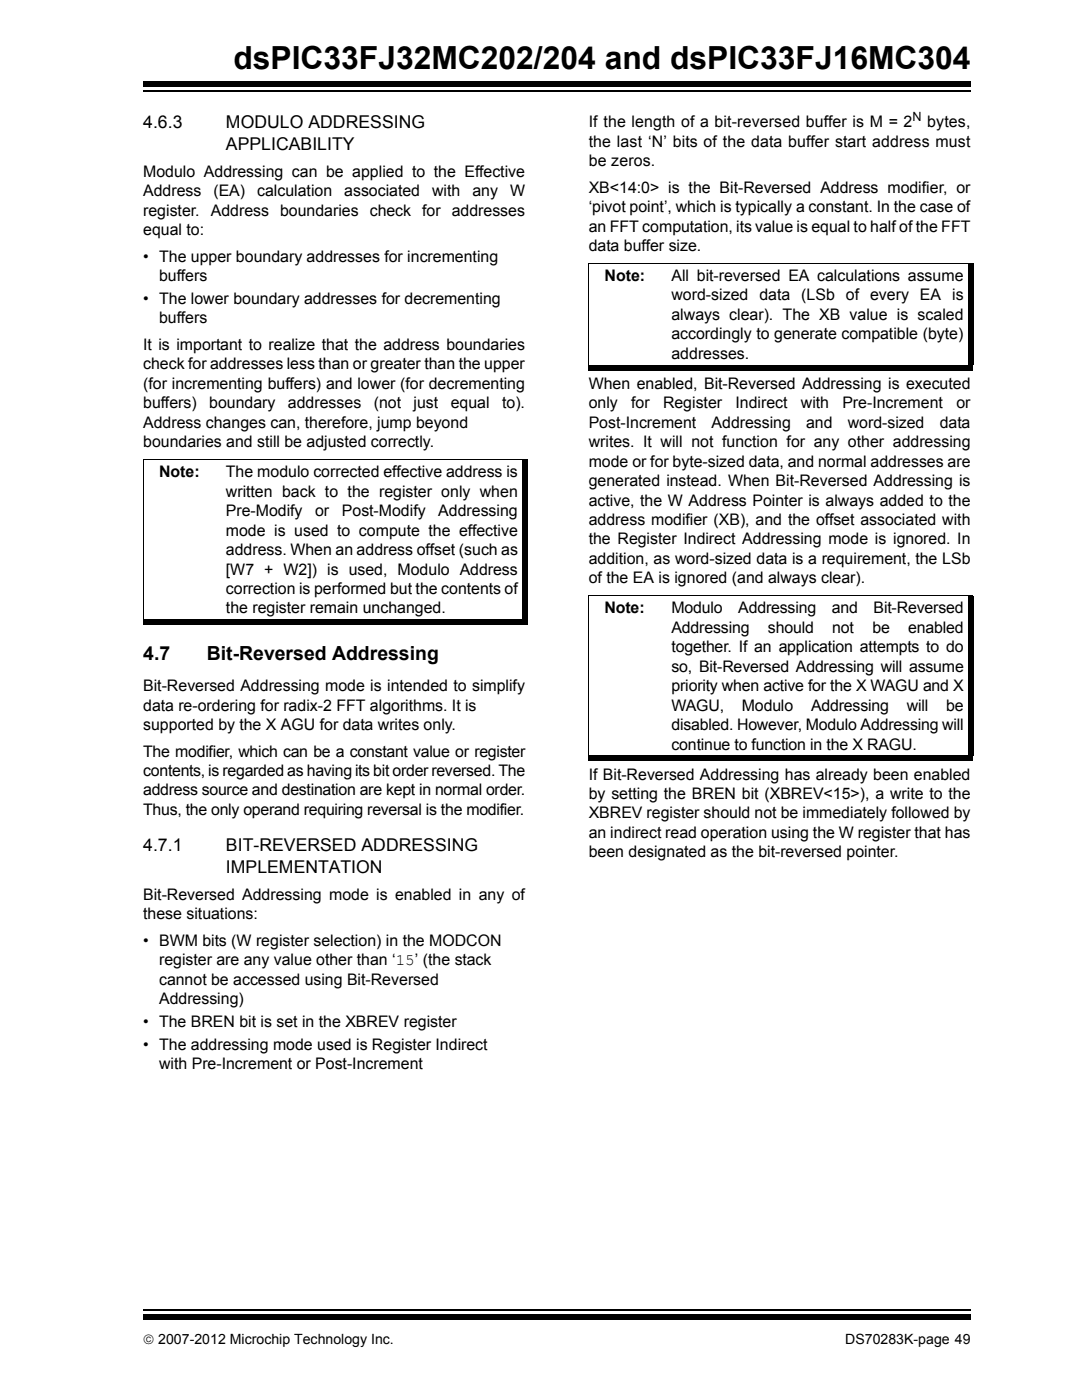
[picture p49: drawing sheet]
<svg xmlns="http://www.w3.org/2000/svg" width="216mm" height="279mm" viewBox="0 0 216 279" stroke-linecap="round" stroke-linejoin="round" font-family="sans-serif">
<defs><g id="words">
<text font-size="6.3" x="46.6" y="13.8">dsPIC33FJ32MC202/204 and dsPIC33FJ16MC304</text>
<g font-size="3.9">
<text x="28.6" y="131.7">4.7</text>
<text x="41.3" y="131.7">Bit-Reversed Addressing</text>
</g>
<g font-size="3.5">
<text x="28.6" y="25.6">4.6.3</text>
<text x="45.1" y="29.9">APPLICABILITY</text>
<text x="45.1" y="25.6">MODULO ADDRESSING</text>
<text x="28.6" y="169.9">4.7.1</text>
<text x="45.1" y="169.9">BIT-REVERSED ADDRESSING</text>
<text x="45.1" y="174.2">IMPLEMENTATION</text>
</g>
<g font-size="3.2">
<text x="117.5" y="25.4">If the length of a bit-reversed buffer is M = 2</text>
<text x="117.5" y="29.3">the last ‘N’ bits of the data buffer start address must</text>
<text x="185" y="25.4">bytes,</text>
<text x="28.6" y="35.3">Modulo Addressing can be applied to the Effective</text>
<text x="117.5" y="33.1">be zeros.</text>
<text x="28.6" y="39.2">Address</text>
<text x="42.6" y="39.2">(EA)</text>
<text x="51.3" y="39.2">calculation</text>
<text x="68.7" y="39.2">associated</text>
<text x="86.2" y="39.2">with</text>
<text x="94.3" y="39.2">any</text>
<text x="101.8" y="39.2">W</text>
<text x="117.5" y="38.4">XB&lt;14:0&gt; is the Bit-Reversed Address modifier, or</text>
<text x="28.6" y="43">register. Address boundaries check for addresses</text>
<text x="28.6" y="46.9">equal to:</text>
<text x="117.5" y="42.3">‘pivot point’, which is typically a constant. In the case of</text>
<text x="117.5" y="46.2">an FFT computation, its value is equal to half of the FFT</text>
<text x="28.6" y="52.2">• The upper boundary addresses for incrementing</text>
<text x="117.5" y="50.1">data buffer size.</text>
<text x="31.7" y="56.1">buffers</text>
<text x="120.6" y="56.1">Note:</text>
<text x="134" y="56.1">All bit-reversed EA calculations assume</text>
<text x="134" y="60">word-sized data (LSb of every EA is</text>
<text x="28.6" y="60.7">• The lower boundary addresses for decrementing</text>
<text x="31.7" y="64.6">buffers</text>
<text x="134" y="63.9">always clear). The XB value is scaled</text>
<text x="28.6" y="69.9">It is important to realize that the address boundaries</text>
<text x="134" y="67.7">accordingly to generate compatible (byte)</text>
<text x="134" y="71.6">addresses.</text>
<text x="28.6" y="73.7">check for addresses less than or greater than the upper</text>
<text x="28.6" y="77.6">(for incrementing buffers) and lower (for decrementing</text>
<text x="117.5" y="77.6">When enabled, Bit-Reversed Addressing is executed</text>
<text x="28.6" y="81.5">buffers)</text>
<text x="41.7" y="81.5">boundary</text>
<text x="57.5" y="81.5">addresses</text>
<text x="74.6" y="81.5">(not</text>
<text x="82.5" y="81.5">just</text>
<text x="90" y="81.5">equal</text>
<text x="100.2" y="81.5">to).</text>
<text x="117.5" y="81.5">only</text>
<text x="125.9" y="81.5">for</text>
<text x="132.3" y="81.5">Register</text>
<text x="146.8" y="81.5">Indirect</text>
<text x="159.8" y="81.5">with</text>
<text x="168.1" y="81.5">Pre-Increment</text>
<text x="190.8" y="81.5">or</text>
<text x="28.6" y="85.4">Address changes can, therefore, jump beyond</text>
<text x="28.6" y="89.3">boundaries and still be adjusted correctly.</text>
<text x="117.5" y="85.4">Post-Increment</text>
<text x="117.5" y="89.3">writes. It will not function for any other addressing</text>
<text x="142" y="85.4">Addressing</text>
<text x="160.9" y="85.4">and</text>
<text x="169.2" y="85.4">word-sized</text>
<text x="187.5" y="85.4">data</text>
<text x="31.8" y="95.3">Note:</text>
<text x="45.1" y="95.3">The modulo corrected effective address is</text>
<text x="117.5" y="93.1">mode or for byte-sized data, and normal addresses are</text>
<text x="45.1" y="99.1">written back to the register only when</text>
<text x="117.5" y="97">generated instead. When Bit-Reversed Addressing is</text>
<text x="117.5" y="100.9">active, the W Address Pointer is always added to the</text>
<text x="45.1" y="103">Pre-Modify</text>
<text x="45.1" y="106.9">mode is used to compute the effective</text>
<text x="62.9" y="103">or</text>
<text x="68.2" y="103">Post-Modify</text>
<text x="87.5" y="103">Addressing</text>
<text x="117.5" y="104.8">address modifier (XB), and the offset associated with</text>
<text x="45.1" y="110.8">address. When an address offset (such as</text>
<text x="117.5" y="108.6">the Register Indirect Addressing mode is ignored. In</text>
<text x="117.5" y="112.5">addition, as word-sized data is a requirement, the LSb</text>
<text x="45.1" y="114.7">[W7 + W2]) is used, Modulo Address</text>
<text x="45.1" y="118.5">correction is performed but the contents of</text>
<text x="117.5" y="116.4">of the EA is ignored (and always clear).</text>
<text x="45.1" y="122.4">the register remain unchanged.</text>
<text x="120.6" y="122.4">Note:</text>
<text x="134" y="122.4">Modulo</text>
<text x="147.3" y="122.4">Addressing</text>
<text x="166" y="122.4">and</text>
<text x="174.3" y="122.4">Bit-Reversed</text>
<text x="134" y="126.3">Addressing</text>
<text x="134" y="130.2">together. If an application attempts to do</text>
<text x="153.2" y="126.3">should</text>
<text x="166.1" y="126.3">not</text>
<text x="174.1" y="126.3">be</text>
<text x="181.2" y="126.3">enabled</text>
<text x="28.6" y="137.9">Bit-Reversed Addressing mode is intended to simplify</text>
<text x="134" y="134">so, Bit-Reversed Addressing will assume</text>
<text x="134" y="137.9">priority when active for the X WAGU and X</text>
<text x="28.6" y="141.8">data re-ordering for radix-2 FFT algorithms. It is</text>
<text x="134" y="141.8">WAGU,</text>
<text x="148" y="141.8">Modulo</text>
<text x="161.8" y="141.8">Addressing</text>
<text x="181" y="141.8">will</text>
<text x="188.8" y="141.8">be</text>
<text x="28.6" y="145.7">supported by the X AGU for data writes only.</text>
<text x="134" y="145.7">disabled. However, Modulo Addressing will</text>
<text x="134" y="149.6">continue to function in the X RAGU.</text>
<text x="28.6" y="151">The modifier, which can be a constant value or register</text>
<text x="28.6" y="154.9">contents, is regarded as having its bit order reversed. The</text>
<text x="117.5" y="155.6">If Bit-Reversed Addressing has already been enabled</text>
<text x="28.6" y="158.8">address source and destination are kept in normal order.</text>
<text x="117.5" y="159.4">by setting the BREN bit (XBREV&lt;15&gt;), a write to the</text>
<text x="28.6" y="162.6">Thus, the only operand requiring reversal is the modifier.</text>
<text x="117.5" y="163.3">XBREV register should not be immediately followed by</text>
<text x="117.5" y="167.2">an indirect read operation using the W register that has</text>
<text x="117.5" y="171.1">been designated as the bit-reversed pointer.</text>
<text x="28.6" y="179.6">Bit-Reversed Addressing mode is enabled in any of</text>
<text x="28.6" y="183.5">these situations:</text>
<text x="28.6" y="188.7">• BWM bits (W register selection) in the MODCON</text>
<text x="31.7" y="192.6">register are any value other than ‘15’ (the stack</text>
<text x="31.7" y="196.5">cannot be accessed using Bit-Reversed</text>
<text x="31.7" y="200.4">Addressing)</text>
<text x="28.6" y="205">• The BREN bit is set in the XBREV register</text>
<text x="28.6" y="209.6">• The addressing mode used is Register Indirect</text>
<text x="31.7" y="213.4">with Pre-Increment or Post-Increment</text>
</g>
<g font-size="2.8">
<text x="28.6" y="268.1">© 2007-2012 Microchip Technology Inc.</text>
<text x="168.7" y="268.1">DS70283K-page 49</text>
</g>
<text font-size="2.5" x="182.1" y="24.1">N</text>
</g></defs>
<path d="M28.6 261.4h165.1" fill="none" stroke="#000" stroke-width=".36"/>
<path d="M28.6 262.4h165.1v1h-165.1z" fill="#000"/>
<path d="M28.6 15.9h165.1v5.4h-165.1z" fill="#fff"/>
<path d="M28.6 18.2h165.1" fill="none" stroke="#000" stroke-width=".36"/>
<path d="M28.6 16.3h165.1v1h-165.1zM117.4 72.9h76.8v1h-76.8zM193.1 52.6h1.1v20.3h-1.1zM28.5 123.7h76.8v1h-76.8zM104.2 91.8h1.1v31.9h-1.1zM117.4 150.8h76.8v1.1h-76.8zM193.1 119h1.1v31.8h-1.1z" fill="#000"/>
<path d="M117.4 52.6h76.8M117.5 52.6v20.3M28.5 91.7h76.8M28.6 91.8v31.9M117.4 118.9h76.8M117.5 119v31.8" fill="none" stroke="#000" stroke-width=".2"/>
<use href="#words"/>
</svg>
